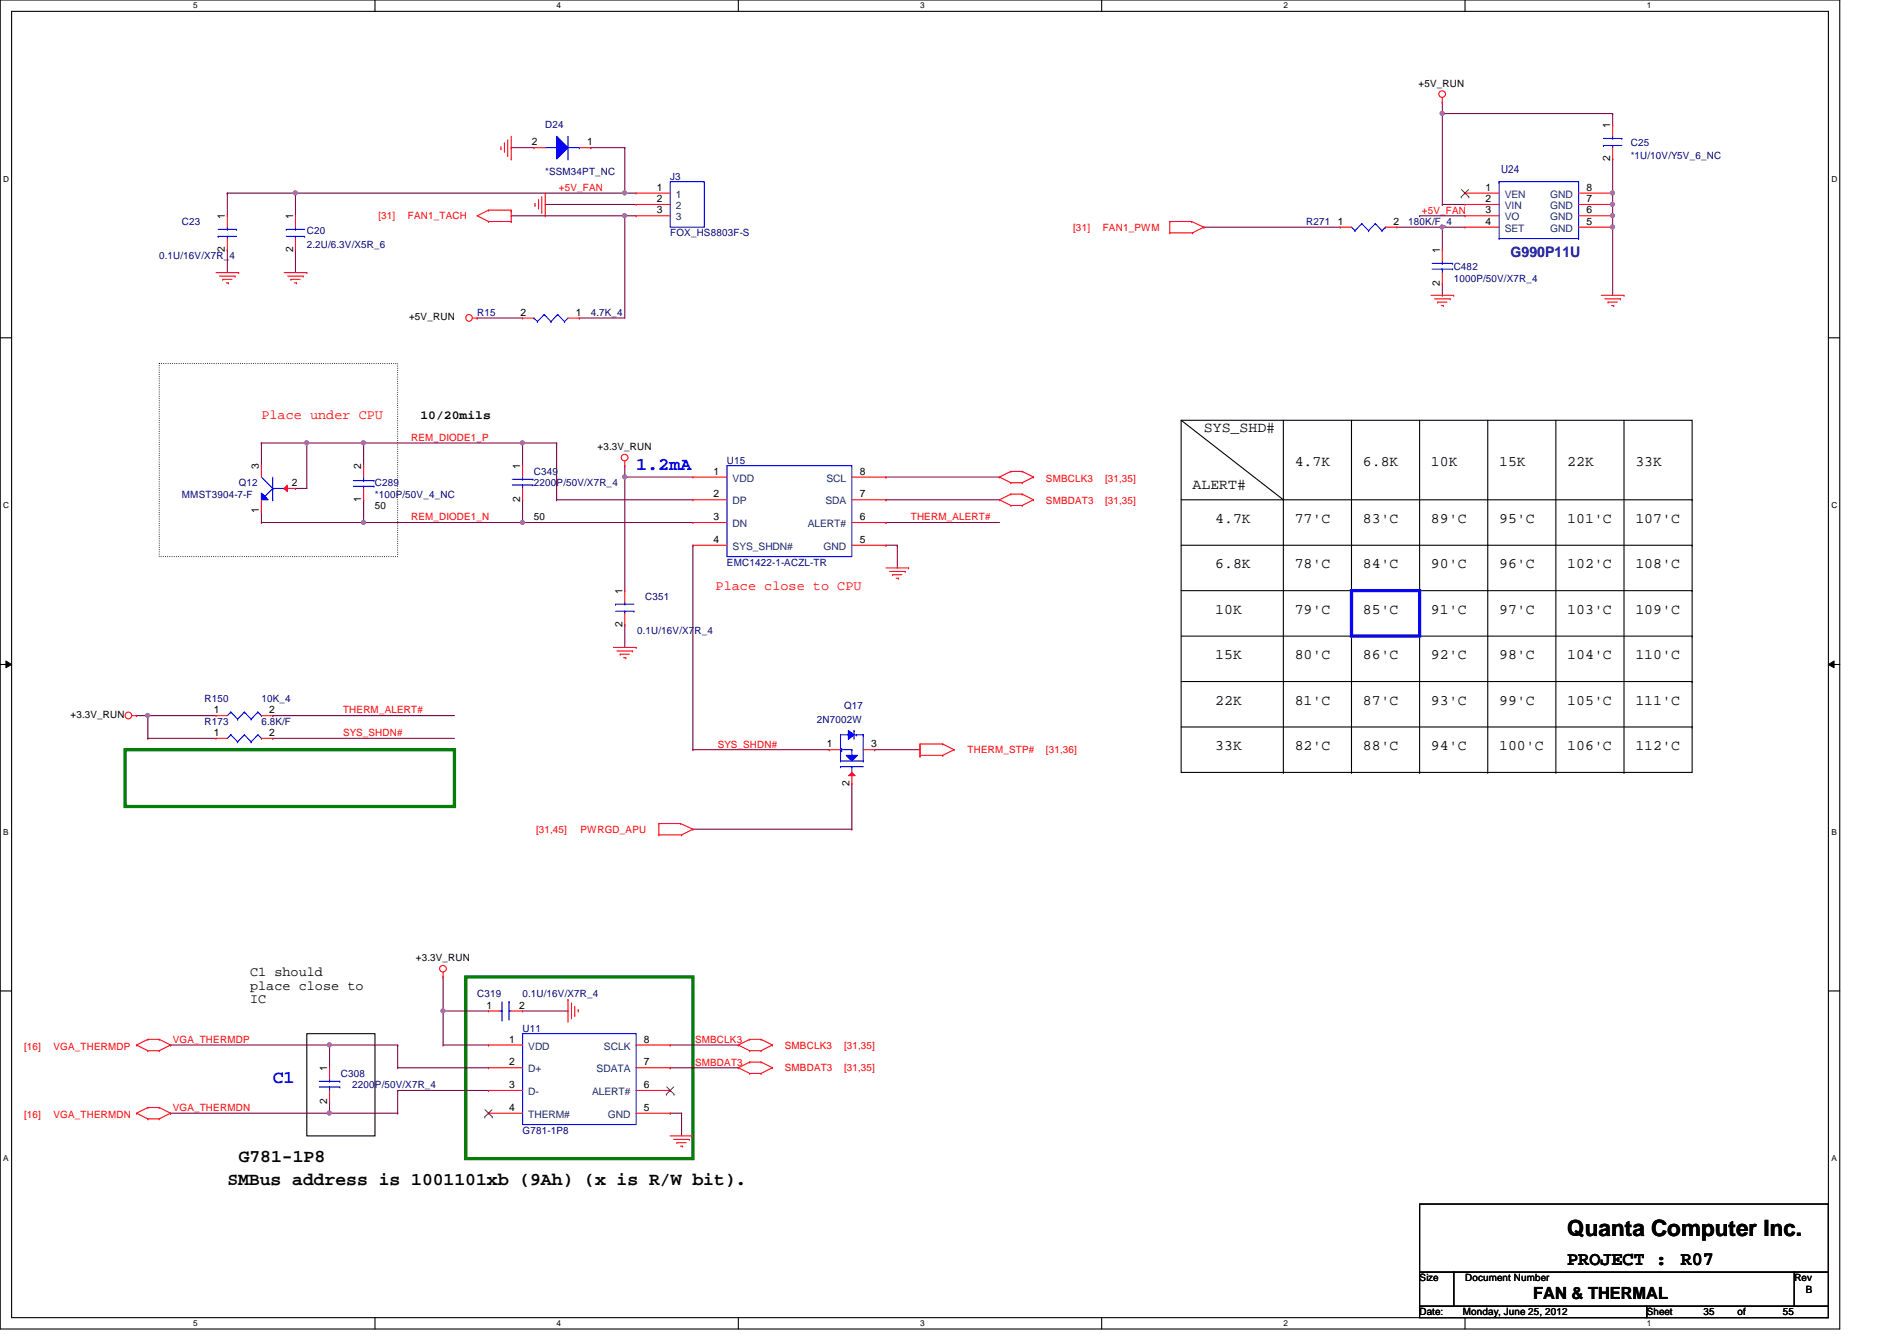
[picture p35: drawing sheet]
<svg xmlns="http://www.w3.org/2000/svg" width="297mm" height="210mm" viewBox="0 0 297 210" stroke-linecap="round" stroke-linejoin="round" font-family="sans-serif">
<defs><g id="words">
<text font-size="3.5" x="245.4" y="193.5">Quanta Computer Inc.</text>
<g font-size="3">
<text x="245.4" y="198.1">PROJECT :</text>
<text x="263.2" y="198.1">R07</text>
</g>
<g font-size="2.8" fill="#00f">
<text x="99.6" y="73.5">1.2mA</text>
<text x="42.7" y="169.5">C1</text>
</g>
<g font-size="2.8">
<text x="35.6" y="185.5">SMBus address is 1001101xb (9Ah) (x is R/W bit).</text>
<text x="37.4" y="181.9">G781-1P8</text>
</g>
<text font-size="2.6" x="240.1" y="203.3">FAN &amp; THERMAL</text>
<text font-size="2.3" fill="#000080" x="236.5" y="40.2">G990P11U</text>
<g font-size="2.3">
<text x="188.5" y="67.6">SYS_SHD#</text>
<text x="186.7" y="76.5">ALERT#</text>
<text x="202.7" y="73">4.7K</text>
<text x="213.4" y="73">6.8K</text>
<text x="224.1" y="73">10K</text>
<text x="234.7" y="73">15K</text>
<text x="245.4" y="73">22K</text>
<text x="256.1" y="73">33K</text>
<text x="190.3" y="81.9">4.7K</text>
<text x="202.7" y="81.9">77'C</text>
<text x="213.4" y="81.9">83'C</text>
<text x="224.1" y="81.9">89'C</text>
<text x="234.7" y="81.9">95'C</text>
<text x="245.4" y="81.9">101'C</text>
<text x="256.1" y="81.9">107'C</text>
<text x="190.3" y="89">6.8K</text>
<text x="202.7" y="89">78'C</text>
<text x="213.4" y="89">84'C</text>
<text x="224.1" y="89">90'C</text>
<text x="234.7" y="89">96'C</text>
<text x="245.4" y="89">102'C</text>
<text x="256.1" y="89">108'C</text>
<text x="190.3" y="96.1">10K</text>
<text x="202.7" y="96.1">79'C</text>
<text x="213.4" y="96.1">85'C</text>
<text x="224.1" y="96.1">91'C</text>
<text x="234.7" y="96.1">97'C</text>
<text x="245.4" y="96.1">103'C</text>
<text x="256.1" y="96.1">109'C</text>
<text x="190.3" y="103.2">15K</text>
<text x="202.7" y="103.2">80'C</text>
<text x="213.4" y="103.2">86'C</text>
<text x="224.1" y="103.2">92'C</text>
<text x="234.7" y="103.2">98'C</text>
<text x="245.4" y="103.2">104'C</text>
<text x="256.1" y="103.2">110'C</text>
<text x="190.3" y="110.3">22K</text>
<text x="202.7" y="110.3">81'C</text>
<text x="213.4" y="110.3">87'C</text>
<text x="224.1" y="110.3">93'C</text>
<text x="234.7" y="110.3">99'C</text>
<text x="245.4" y="110.3">105'C</text>
<text x="256.1" y="110.3">111'C</text>
<text x="190.3" y="117.4">33K</text>
<text x="202.7" y="117.4">82'C</text>
<text x="213.4" y="117.4">88'C</text>
<text x="224.1" y="117.4">94'C</text>
<text x="234.7" y="117.4">100'C</text>
<text x="245.4" y="117.4">106'C</text>
<text x="256.1" y="117.4">112'C</text>
</g>
<g font-size="2.1" fill="#f00">
<text x="40.9" y="65.7">Place under CPU</text>
<text x="112.1" y="92.3">Place close to CPU</text>
</g>
<g font-size="2.1">
<text x="39.2" y="152.8">C1 should</text>
<text x="39.2" y="154.9">place close to</text>
<text x="39.2" y="157">IC</text>
</g>
<text font-size="1.9" x="65.8" y="65.6">10/20mils</text>
<text font-size="1.7" fill="#000080" x="235.1" y="27.1">U24</text>
<g font-size="1.6">
<text x="222.1" y="13.5">+5V_RUN</text>
<text x="83.3" y="22.7">2</text>
<text x="91.9" y="22.7">1</text>
<text x="252.1" y="20.1" transform="rotate(-90 252.1 20.1)">1</text>
<text x="102.8" y="29.8">1</text>
<text x="232.6" y="29.8">1</text>
<text x="248.4" y="29.8">8</text>
<text x="252.1" y="25.2" transform="rotate(-90 252.1 25.2)">2</text>
<text x="35.2" y="34.3" transform="rotate(-90 35.2 34.3)">1</text>
<text x="45.9" y="34.3" transform="rotate(-90 45.9 34.3)">1</text>
<text x="102.8" y="31.6">2</text>
<text x="102.8" y="33.4">3</text>
<text x="209.5" y="35.2">1</text>
<text x="218.2" y="35.2">2</text>
<text x="232.6" y="31.6">2</text>
<text x="232.6" y="33.4">3</text>
<text x="232.6" y="35.2">4</text>
<text x="248.4" y="35.2">5</text>
<text x="248.4" y="33.4">6</text>
<text x="248.4" y="31.6">7</text>
<text x="35.2" y="39.5" transform="rotate(-90 35.2 39.5)">2</text>
<text x="45.9" y="39.5" transform="rotate(-90 45.9 39.5)">2</text>
<text x="225.5" y="39.7" transform="rotate(-90 225.5 39.7)">1</text>
<text x="225.5" y="44.8" transform="rotate(-90 225.5 44.8)">2</text>
<text x="64" y="50.2">+5V_RUN</text>
<text x="81.5" y="49.4">2</text>
<text x="90.2" y="49.4">1</text>
<text x="93.6" y="70.4">+3.3V_RUN</text>
<text x="40.6" y="73.4" transform="rotate(-90 40.6 73.4)">3</text>
<text x="45.7" y="76.1">2</text>
<text x="56.6" y="73.4" transform="rotate(-90 56.6 73.4)">2</text>
<text x="81.4" y="73.4" transform="rotate(-90 81.4 73.4)">1</text>
<text x="111.7" y="74.3">1</text>
<text x="111.7" y="77.9">2</text>
<text x="134.6" y="74.3">8</text>
<text x="134.6" y="77.9">7</text>
<text x="40.6" y="80.3" transform="rotate(-90 40.6 80.3)">1</text>
<text x="56.6" y="78.6" transform="rotate(-90 56.6 78.6)">1</text>
<text x="58.7" y="79.7">50</text>
<text x="81.4" y="78.6" transform="rotate(-90 81.4 78.6)">2</text>
<text x="83.6" y="81.4">50</text>
<text x="111.7" y="81.4">3</text>
<text x="134.6" y="81.4">6</text>
<text x="111.7" y="85">4</text>
<text x="134.6" y="85">5</text>
<text x="97.4" y="93" transform="rotate(-90 97.4 93)">1</text>
<text x="97.4" y="98.1" transform="rotate(-90 97.4 98.1)">2</text>
<text x="11" y="112.4">+3.3V_RUN</text>
<text x="33.5" y="111.6">1</text>
<text x="42.2" y="111.6">2</text>
<text x="33.5" y="115.2">1</text>
<text x="42.2" y="115.2">2</text>
<text x="129.5" y="117">1</text>
<text x="136.4" y="117">3</text>
<text x="133" y="123" transform="rotate(-90 133 123)">2</text>
<text x="65.1" y="150.5">+3.3V_RUN</text>
<text x="76.2" y="157.9">1</text>
<text x="81.3" y="157.9">2</text>
<text x="51.2" y="167.7" transform="rotate(-90 51.2 167.7)">1</text>
<text x="79.7" y="163.2">1</text>
<text x="79.7" y="166.8">2</text>
<text x="100.8" y="166.8">7</text>
<text x="100.8" y="163.2">8</text>
<text x="51.2" y="172.8" transform="rotate(-90 51.2 172.8)">2</text>
<text x="79.7" y="170.3">3</text>
<text x="79.7" y="173.9">4</text>
<text x="100.8" y="173.9">5</text>
<text x="100.8" y="170.3">6</text>
<text x="222.3" y="200.6">Size</text>
<text x="229.4" y="200.6">Document Number</text>
<text x="281" y="200.6">Rev</text>
<text x="282.7" y="202.4">B</text>
<text x="222.3" y="205.9">Date:</text>
<text x="229.1" y="205.9">Monday, June 25, 2012</text>
<text x="257.8" y="205.9">Sheet</text>
<text x="266.7" y="205.9">35</text>
<text x="272.1" y="205.9">of</text>
<text x="279.2" y="205.9">55</text>
</g>
<g font-size="1.6" fill="#000080">
<text x="85.4" y="20.1">D24</text>
<text x="255.4" y="22.8">C25</text>
<text x="85.4" y="27.4">*SSM34PT_NC</text>
<text x="104.9" y="28.1">J3</text>
<text x="255.4" y="24.9">*1U/10V/Y5V_6_NC</text>
<text x="28.5" y="35.2">C23</text>
<text x="204.5" y="35.2">R271</text>
<text x="220.5" y="35.2">180K/F_4</text>
<text x="24.9" y="40.6">0.1U/16V/X7R_4</text>
<text x="48" y="36.7">C20</text>
<text x="48" y="38.8">2.2U/6.3V/X5R_6</text>
<text x="104.9" y="37">FOX_HS8803F-S</text>
<text x="227.6" y="42.3">C482</text>
<text x="227.6" y="44.1">1000P/50V/X7R_4</text>
<text x="74.7" y="49.4">R15</text>
<text x="92.5" y="49.4">4.7K_4</text>
<text x="28.5" y="77.9">MMST3904-7-F</text>
<text x="37.4" y="76.1">Q12</text>
<text x="58.7" y="76.1">C289</text>
<text x="58.7" y="77.9">*100P/50V_4_NC</text>
<text x="83.6" y="74.3">C349</text>
<text x="83.6" y="76.1">2200P/50V/X7R_4</text>
<text x="113.8" y="72.6">U15</text>
<text x="113.8" y="88.6">EMC1422-1-ACZL-TR</text>
<text x="101" y="93.9">C351</text>
<text x="99.8" y="99.2">0.1U/16V/X7R_4</text>
<text x="32" y="109.9">R150</text>
<text x="32" y="113.5">R173</text>
<text x="40.9" y="109.9">10K_4</text>
<text x="40.9" y="113.5">6.8K/F</text>
<text x="127.9" y="113.1">2N7002W</text>
<text x="132.2" y="111">Q17</text>
<text x="74.7" y="156.1">C319</text>
<text x="81.8" y="156.1">0.1U/16V/X7R_4</text>
<text x="81.8" y="161.5">U11</text>
<text x="53.4" y="168.6">C308</text>
<text x="55.2" y="170.3">2200P/50V/X7R_4</text>
<text x="81.8" y="177.5">G781-1P8</text>
</g>
<g font-size="1.6" fill="#f00">
<text x="87.5" y="29.9">+5V_FAN</text>
<text x="59.3" y="34.3">[31]</text>
<text x="63.9" y="34.3">FAN1_TACH</text>
<text x="222.6" y="33.4">+5V_FAN</text>
<text x="168.1" y="36.1">[31]</text>
<text x="172.7" y="36.1">FAN1_PWM</text>
<text x="64.4" y="69">REM_DIODE1_P</text>
<text x="163.8" y="75.4">SMBCLK3</text>
<text x="173.1" y="75.4">[31,35]</text>
<text x="64.4" y="81.4">REM_DIODE1_N</text>
<text x="142.6" y="81.4">THERM_ALERT#</text>
<text x="163.8" y="79">SMBDAT3</text>
<text x="173.1" y="79">[31,35]</text>
<text x="53.7" y="111.7">THERM_ALERT#</text>
<text x="53.7" y="115.2">SYS_SHDN#</text>
<text x="112.4" y="117">SYS_SHDN#</text>
<text x="151.5" y="117.9">THERM_STP#</text>
<text x="163.8" y="117.9">[31,36]</text>
<text x="83.9" y="130.3">[31,45]</text>
<text x="90.9" y="130.3">PWRGD_APU</text>
<text x="3.8" y="164.3">[16]</text>
<text x="8.4" y="164.3">VGA_THERMDP</text>
<text x="27" y="163.2">VGA_THERMDP</text>
<text x="108.8" y="163.2">SMBCLK3</text>
<text x="108.8" y="166.8">SMBDAT3</text>
<text x="122.9" y="167.7">SMBDAT3</text>
<text x="122.9" y="164.1">SMBCLK3</text>
<text x="132.2" y="167.7">[31,35]</text>
<text x="132.2" y="164.1">[31,35]</text>
<text x="27" y="173.9">VGA_THERMDN</text>
<text x="3.8" y="175">[16]</text>
<text x="8.4" y="175">VGA_THERMDN</text>
</g>
<g font-size="1.6" fill="#004080">
<text x="105.8" y="30.9">1</text>
<text x="105.8" y="32.7">2</text>
<text x="105.8" y="34.5">3</text>
<text x="235.6" y="30.9">VEN</text>
<text x="235.6" y="32.7">VIN</text>
<text x="235.6" y="34.5">VO</text>
<text x="242.7" y="34.5">GND</text>
<text x="242.7" y="32.7">GND</text>
<text x="242.7" y="30.9">GND</text>
<text x="235.6" y="36.3">SET</text>
<text x="242.7" y="36.3">GND</text>
<text x="114.7" y="75.4">VDD</text>
<text x="129.4" y="75.4">SCL</text>
<text x="114.7" y="79">DP</text>
<text x="114.7" y="82.5">DN</text>
<text x="126.5" y="82.5">ALERT#</text>
<text x="129.2" y="79">SDA</text>
<text x="114.7" y="86.1">SYS_SHDN#</text>
<text x="128.9" y="86.1">GND</text>
<text x="82.7" y="164.3">VDD</text>
<text x="82.7" y="167.9">D+</text>
<text x="93.4" y="167.9">SDATA</text>
<text x="94.6" y="164.3">SCLK</text>
<text x="82.7" y="171.4">D-</text>
<text x="92.7" y="171.4">ALERT#</text>
<text x="82.7" y="175">THERM#</text>
<text x="95.2" y="175">GND</text>
</g>
<g font-size="1.3">
<text x="30.3" y="1.3">5</text>
<text x="87.2" y="1.3">4</text>
<text x="144.1" y="1.3">3</text>
<text x="201" y="1.3">2</text>
<text x="257.8" y="1.3">1</text>
<text x=".5" y="28.4">D</text>
<text x="286.8" y="28.4">D</text>
<text x=".5" y="79.5">C</text>
<text x="286.8" y="79.5">C</text>
<text x=".5" y="130.7">B</text>
<text x="286.8" y="130.7">B</text>
<text x=".5" y="181.8">A</text>
<text x="286.8" y="181.8">A</text>
<text x="30.3" y="207.6">5</text>
<text x="87.2" y="207.6">4</text>
<text x="144.1" y="207.6">3</text>
<text x="201" y="207.6">2</text>
<text x="257.8" y="207.6">1</text>
</g>
</g></defs>
<path d="M0 0h288.1v208h-288.1zM1.8 1.8h284.5v204.4h-284.5z" fill="none" stroke="#000" stroke-width=".17"/>
<g fill="#fff">
<path d="M30.3 .2h.6v1.4h-.6z"/>
<path d="M30.3 206.4h.6v1.4h-.6z"/>
</g>
<path d="M58.7 0v1.8M58.7 206.2v1.8" fill="none" stroke="#000" stroke-width=".17"/>
<g fill="#fff">
<path d="M87.2 .2h.6v1.4h-.6z"/>
<path d="M87.2 206.4h.6v1.4h-.6z"/>
</g>
<path d="M115.6 0v1.8M115.6 206.2v1.8" fill="none" stroke="#000" stroke-width=".17"/>
<g fill="#fff">
<path d="M144.1 .2h.6v1.4h-.6z"/>
<path d="M144.1 206.4h.6v1.4h-.6z"/>
</g>
<path d="M172.5 0v1.8M172.5 206.2v1.8" fill="none" stroke="#000" stroke-width=".17"/>
<g fill="#fff">
<path d="M201 .2h.6v1.4h-.6z"/>
<path d="M201 206.4h.6v1.4h-.6z"/>
</g>
<path d="M229.4 0v1.8M229.4 206.2v1.8" fill="none" stroke="#000" stroke-width=".17"/>
<g fill="#fff">
<path d="M257.8 .2h.7v1.4h-.7z"/>
<path d="M257.8 206.4h.7v1.4h-.7z"/>
<path d="M.5 27.3h.9v1.4h-.9z"/>
<path d="M286.8 27.3h.9v1.4h-.9z"/>
<path d="M.5 78.4h.9v1.4h-.9z"/>
<path d="M286.8 78.4h.9v1.4h-.9z"/>
</g>
<path d="M0 52.9h1.8M286.3 52.9h1.8" fill="none" stroke="#000" stroke-width=".17"/>
<g fill="#fff">
<path d="M.5 129.5h.8v1.4h-.8z"/>
<path d="M286.8 129.5h.8v1.4h-.8z"/>
</g>
<path d="M0 104h1.8M286.3 104h1.8" fill="none" stroke="#000" stroke-width=".17"/>
<path d="M.9 103.5l.9 .5-.9 .5zM286.3 104l.9-.5v1z" fill="#000"/>
<path d="M.9 103.5l.9 .5-.9 .5zM286.3 104l.9-.5v1z" fill="none" stroke="#000" stroke-width=".16"/>
<g fill="#fff">
<path d="M.5 180.6h.8v1.4h-.8z"/>
<path d="M286.8 180.6h.8v1.4h-.8z"/>
</g>
<g fill="none" stroke="#000" stroke-width=".17">
<path d="M185 65.8h80v55.1h-80zM185 78.2h80M185 65.8l16 12.4M201 78.2h.1M201 65.8v55.1M211.6 65.8v55.1M222.3 65.8v55.1M233 65.8v55.1M243.6 65.8v55.1M254.3 65.8v55.1M265 78.2h.1M185 99.6h80"/>
<path d="M185 92.5h80M185 85.3h80M265 99.6h.1M265 92.5h.1M265 85.3h.1M185 113.8h80M185 106.7h80M265 113.8h.1M265 106.7h.1M201 120.9h.1M211.6 120.9h.1M222.3 120.9h.1"/>
<path d="M233 120.9h.1M243.6 120.9h.1M254.3 120.9h.1M0 155.1h1.8M286.3 155.1h1.8M48 161.8h10.7v16h-10.7z"/>
</g>
<path d="M211.6 92.5h10.7v7.1h-10.7z" fill="none" stroke="#00f" stroke-width=".51"/>
<path d="M24.9 56.9h37.4v30.2h-37.4z" fill="none" stroke="#000" stroke-width=".17" stroke-dasharray="0 .3"/>
<path d="M19.6 117.3h51.6v8.9h-51.6zM72.9 152.9h35.6v28.5h-35.6z" fill="none" stroke="#008000" stroke-width=".51"/>
<g fill="none" stroke="#800040" stroke-width=".17">
<path d="M225.8 16h.1M225.8 17.8h.1M225.8 16v16M218.7 35.6h7.1M222.3 33.8h.1M222.3 33.8h7.1M225.8 35.6h.1M225.8 32h.1M225.8 35.6v3.5M225.8 32h3.6M252.5 33.8h.1M252.5 33.8v1.8"/>
<path d="M225.8 46.2h.1M225.8 44.4v1.8"/>
</g>
<circle cx="225.8" cy="17.8" r=".32" fill="#f0f"/>
<circle cx="225.8" cy="17.8" r=".32" fill="none" stroke="#f0f" stroke-width=".17"/>
<path d="M225.8 35.6h.1M225.8 35.6h3.6" fill="none" stroke="#800040" stroke-width=".17"/>
<circle cx="225.8" cy="35.5" r=".32" fill="#f0f"/>
<circle cx="225.8" cy="35.5" r=".32" fill="none" stroke="#f0f" stroke-width=".17"/>
<path d="M225.8 17.8h.1M225.8 17.8h26.7M252.5 17.8h.1M252.5 17.8v1.8M252.5 30.2h.1M252.5 24.9h.1M252.5 24.9v7.1" fill="none" stroke="#800040" stroke-width=".17"/>
<circle cx="252.5" cy="30.2" r=".32" fill="#f0f"/>
<circle cx="252.5" cy="30.2" r=".32" fill="none" stroke="#f0f" stroke-width=".17"/>
<path d="M252.5 32h.1M252.5 32v1.8" fill="none" stroke="#800040" stroke-width=".17"/>
<circle cx="252.5" cy="33.8" r=".32" fill="#f0f"/>
<circle cx="252.5" cy="33.8" r=".32" fill="none" stroke="#f0f" stroke-width=".17"/>
<circle cx="252.5" cy="32" r=".32" fill="#f0f"/>
<circle cx="252.5" cy="32" r=".32" fill="none" stroke="#f0f" stroke-width=".17"/>
<path d="M252.5 35.6h.1M252.5 35.6v10.6" fill="none" stroke="#800040" stroke-width=".17"/>
<circle cx="252.5" cy="35.5" r=".32" fill="#f0f"/>
<circle cx="252.5" cy="35.5" r=".32" fill="none" stroke="#f0f" stroke-width=".17"/>
<g fill="none" stroke="#800040" stroke-width=".17">
<path d="M69.4 152.9h.1M69.4 152.9v5.3M81.8 158.2h7.1M88.9 158.2h.1M26.7 163.6h.1M26.7 163.6h35.6M51.6 163.6h.1M51.6 174.2h.1M51.6 174.2h10.7M51.6 163.6v3.5M62.3 163.6h.1M62.3 167.1h.1"/>
<path d="M62.3 167.1h14.2M62.3 163.6v3.5M69.4 163.6h7.1M76.5 163.6h.1M104.9 163.6h.1M104.9 167.1h.1M104.9 163.6h10.7M104.9 167.1h10.7"/>
</g>
<circle cx="51.6" cy="163.5" r=".32" fill="#f0f"/>
<circle cx="51.6" cy="163.5" r=".32" fill="none" stroke="#f0f" stroke-width=".17"/>
<path d="M26.7 174.2h.1M26.7 174.2h24.9M51.6 174.2h.1M51.6 172.5v1.7M62.3 174.2h.1M62.3 170.7h.1M62.3 170.7v3.5M62.3 170.7h14.2M104.9 174.2h.1M104.9 174.2h1.8M106.7 174.2h.1M106.7 174.2v3.6" fill="none" stroke="#800040" stroke-width=".17"/>
<circle cx="51.6" cy="174.2" r=".32" fill="#f0f"/>
<circle cx="51.6" cy="174.2" r=".32" fill="none" stroke="#f0f" stroke-width=".17"/>
<path d="M69.4 158.2h.1M69.4 158.2h7.1" fill="none" stroke="#800040" stroke-width=".17"/>
<circle cx="69.4" cy="158.2" r=".32" fill="#f0f"/>
<circle cx="69.4" cy="158.2" r=".32" fill="none" stroke="#f0f" stroke-width=".17"/>
<g fill="none" stroke="#800040" stroke-width=".17">
<path d="M35.6 30.2h.1M35.6 39.1h.1M35.6 30.2v3.6M35.6 39.1v3.6M35.6 30.2h10.7M46.3 39.1h.1M46.3 30.2h.1M46.3 30.2v3.6M46.3 39.1v3.6M85.4 32h.1M85.4 32h14.2M97.8 30.2h.1"/>
<path d="M97.8 33.8h.1M97.8 30.2h1.8M97.8 33.8h1.8M97.8 33.8v16M188.5 35.6h.1M188.5 35.6h21.3M69.4 158.2v5.4M69.4 163.6h.1"/>
</g>
<circle cx="97.8" cy="33.8" r=".32" fill="#f0f"/>
<circle cx="97.8" cy="33.8" r=".32" fill="none" stroke="#f0f" stroke-width=".17"/>
<g fill="none" stroke="#800040" stroke-width=".17">
<path d="M46.3 30.2h.1M80 23.1h.1M80 33.8h.1M80 23.1h3.6M80 33.8h17.8M92.5 23.1h.1M92.5 23.1h5.3M97.8 23.1h.1M97.8 23.1v7.1h-51.5M74.7 49.8h.1M74.7 49.8h7.1M90.7 49.8h.1"/>
<path d="M90.7 49.8h7.1"/>
</g>
<circle cx="97.8" cy="30.2" r=".32" fill="#f0f"/>
<circle cx="97.8" cy="30.2" r=".32" fill="none" stroke="#f0f" stroke-width=".17"/>
<circle cx="46.2" cy="30.2" r=".32" fill="#f0f"/>
<circle cx="46.2" cy="30.2" r=".32" fill="none" stroke="#f0f" stroke-width=".17"/>
<path d="M23.2 112h.1M23.2 115.6h.1M23.2 112h10.6M23.2 115.6h10.6M23.2 112v3.6M42.7 112h.1M42.7 112h28.5" fill="none" stroke="#800040" stroke-width=".17"/>
<circle cx="23.1" cy="112" r=".32" fill="#f0f"/>
<circle cx="23.1" cy="112" r=".32" fill="none" stroke="#f0f" stroke-width=".17"/>
<g fill="none" stroke="#800040" stroke-width=".17">
<path d="M48 69.3h.1M48 69.3v7.2M56.9 78.2h.1M56.9 78.2v3.6h-16M97.8 74.7h.1M97.8 74.7v17.8M40.9 80h.1M40.9 81.8h.1M40.9 80v1.8M97.8 97.8h.1M97.8 97.8v3.5M21.4 112h.1"/>
<path d="M21.4 112h1.8M42.7 115.6h.1M42.7 115.6h28.5"/>
</g>
<circle cx="97.8" cy="74.6" r=".32" fill="#f0f"/>
<circle cx="97.8" cy="74.6" r=".32" fill="none" stroke="#f0f" stroke-width=".17"/>
<g fill="none" stroke="#800040" stroke-width=".17">
<path d="M40.9 69.3h.1M40.9 69.3h16M48 69.3h.1M81.8 69.3h.1M81.8 69.3h5.4M87.2 69.3h.1M87.2 69.3v8.9M97.8 74.7h.1M97.8 72.9h.1M97.8 74.7h10.7M97.8 72.9v1.8M81.8 81.8h.1"/>
<path d="M81.8 81.8h26.7"/>
</g>
<circle cx="48" cy="69.3" r=".32" fill="#f0f"/>
<circle cx="48" cy="69.3" r=".32" fill="none" stroke="#f0f" stroke-width=".17"/>
<g fill="none" stroke="#800040" stroke-width=".17">
<path d="M40.9 69.3h.1M40.9 69.3v3.6M46.3 76.5h.1M46.3 76.5h1.7M56.9 69.3h.1M56.9 69.3v3.6M81.8 78.2h.1M81.8 69.3h.1M81.8 69.3v3.6M81.8 78.2v3.6h-24.9M87.2 78.2h.1M87.2 78.2h21.3"/>
<path d="M138.7 78.2h.1M138.7 74.7h.1M138.7 78.2h17.8M138.7 74.7h17.8M56.9 81.8h.1M138.7 85.3h.1M138.7 81.8h.1M138.7 85.3h1.8M138.7 81.8h17.8M140.5 85.3h.1M140.5 85.3v3.6M108.5 117.3h.1"/>
<path d="M108.5 117.3h21.3M136.9 117.3h.1M136.9 117.3h7.2"/>
</g>
<circle cx="81.8" cy="81.8" r=".32" fill="#f0f"/>
<circle cx="81.8" cy="81.8" r=".32" fill="none" stroke="#f0f" stroke-width=".17"/>
<circle cx="56.9" cy="81.8" r=".32" fill="#f0f"/>
<circle cx="56.9" cy="81.8" r=".32" fill="none" stroke="#f0f" stroke-width=".17"/>
<path d="M56.9 69.3h.1M56.9 69.3h24.9" fill="none" stroke="#800040" stroke-width=".17"/>
<circle cx="81.8" cy="69.3" r=".32" fill="#f0f"/>
<circle cx="81.8" cy="69.3" r=".32" fill="none" stroke="#f0f" stroke-width=".17"/>
<circle cx="56.9" cy="69.3" r=".32" fill="#f0f"/>
<circle cx="56.9" cy="69.3" r=".32" fill="none" stroke="#f0f" stroke-width=".17"/>
<path d="M108.5 85.3h.1M108.5 85.3v32M108.5 129.8h24.9M133.4 122.7h.1M133.4 129.8h.1M133.4 122.7v7.1" fill="none" stroke="#800040" stroke-width=".17"/>
<g fill="none" stroke="#f00" stroke-width=".17">
<path d="M225.8 16h.1M225.8 15.3v.7M46.3 33.8h.1M46.3 39.1h.1M46.3 33.8v1.8M46.3 37.3v1.8M76.5 32.9h.1M76.5 34.7h.1M76.5 34.7h3.5M76.5 32.9l-1.8 .9 1.8 .9M76.5 32.9h3.5M78.4 23.3h.1"/>
<path d="M78.4 22.9v.4M79 22.4h.1M79 22.4v1.4M79.5 24.3h.1M79.5 21.9v2.4M80 24.9h.1M80 32.9h.1M80 34.7h.1M80 33.1h.1M80 21.3v3.6M80 32.9v1.8M83.8 32.2h.1"/>
<path d="M83.8 31.8v.4M84.3 31.3h.1M84.3 31.3v1.4M84.8 33.2h.1M84.8 30.8v2.4M85.4 33.8h.1M85.4 30.2v3.6M183.2 34.7h.1M183.2 36.4h.1M183.2 34.7h3.4M183.2 36.4h3.5M183.2 34.7v1.7"/>
<path d="M186.6 34.7h.1M186.6 34.7l1.9 .9M186.7 36.4h.1M188.5 35.6h.1M188.5 35.6l-1.8 .8M225.8 39.1h.1M225.8 39.1v1.8M33.8 42.7h3.6M34.4 43.2h2.4M34.9 43.7h.1M34.9 43.7h1.4M35.4 44.3h.4"/>
<path d="M35.8 44.3h.1M36.8 43.2h.1M37.4 42.7h.1M44.5 42.7h3.5M45 43.2h2.5M45.5 43.7h.1M45.5 43.7h1.5M46.1 44.3h.3M46.4 44.3h.1M47.5 43.2h.1M48 42.7h.1M74 49.8h.7"/>
<path d="M74.7 49.8h.1M224.1 46.2h3.5M224.6 46.8h2.5M225.1 47.3h.1M225.1 47.3h1.5M225.7 47.8h.3M225.8 44.4h.1M225.8 42.7v1.7M226 47.8h.1M227.1 46.8h.1M227.6 46.2h.1M250.7 46.2h3.6"/>
<path d="M251.3 46.8h2.4M251.8 47.3h.1M251.8 47.3h1.4M252.3 47.8h.4M252.7 47.8h.1M253.7 46.8h.1M254.3 46.2h.1M97.8 72.9h.1M97.8 72.2v.7M156.5 74.7h.1M156.5 78.2h.1M156.5 74.7l1.8 .9"/>
<path d="M156.5 78.2l1.8 .9M158.3 75.6h.1M158.3 73.8h.1M158.3 79.1h.1M158.3 77.3h.1M158.3 75.6h1.8M158.3 73.8l-1.8 .9M158.3 73.8h1.8M158.3 79.1h1.8M158.3 77.3l-1.8 .9M158.3 77.3h1.8M160.1 73.8h.1"/>
<path d="M160.1 75.6h.1M160.1 77.3h.1M160.1 79.1h.1M160.1 73.8l1.7 .9M160.1 77.3l1.7 .9M161.8 74.7h.1M161.8 78.2h.1M161.8 74.7l-1.7 .9M161.8 78.2l-1.7 .9M97.8 92.5h.1M97.8 97.8h.1M97.8 92.5v1.7"/>
<path d="M97.8 96v1.8M138.7 88.9h3.6M139.3 89.5h2.4M139.8 90h.1M139.8 90h1.4M140.3 90.5h.4M140.7 90.5h.1M141.7 89.5h.1M142.3 88.9h.1M20.7 112h.7M21.4 112h.1M96.1 101.3h3.5"/>
<path d="M96.6 101.9h2.5M97.1 102.4h.1M97.1 102.4h1.4M97.7 103h.3M98 103h.1M99.1 101.9h.1M99.6 101.3h.1M144.1 118.4h.1M144.1 118.2h.1M144.1 116.5h.1M144.1 116.5v1.9M144.1 116.5h3.5"/>
<path d="M144.1 118.2h3.5M147.6 116.5h.1M147.6 118.2h.1M147.6 116.5l1.8 .8M149.4 117.3h.1M149.4 117.3l-1.8 .9M103.2 128.9h.1M103.2 130.7h.1M103.2 128.9h3.3M103.2 130.7h3.5M103.2 128.9v1.8M106.5 128.9h.1"/>
<path d="M106.5 128.9l2 .9M106.7 130.7h.1M108.5 129.8h.1M108.5 129.8l-1.8 .9M69.4 152.9h.1M69.4 152.2v.7M88.9 156.5h.1M88.9 156.5v3.5M89.5 157h.1M89.5 157v2.5M90 159h.1M90 157.5v1.5"/>
<path d="M90.5 158.1h.1M90.5 158.1v.3M21.4 163.6h.1M21.4 174.2h.1M21.4 163.6l1.8 .9M21.4 174.2l1.8 .9M23.2 162.7h.1M23.2 164.5h.1M23.2 173.4h.1M23.2 175.1h.1M23.2 162.7h1.7M23.2 164.5h1.7"/>
<path d="M23.2 162.7l-1.8 .9M23.2 175.1h1.7M23.2 173.4h1.7M23.2 173.4l-1.8 .8M24.9 164.5h.1M24.9 162.7h.1M24.9 175.1h.1M24.9 173.4h.1M24.9 162.7l1.8 .9M24.9 173.4l1.8 .8M26.7 163.6h.1M26.7 174.2h.1"/>
<path d="M26.7 163.6l-1.8 .9M26.7 174.2l-1.8 .9M51.6 167.1h.1M51.6 172.5h.1M51.6 167.1v1.8M51.6 170.7v1.8M104.9 177.8h3.6M105.5 178.4h2.4M106 178.9h.1M106 178.9h1.4M106.5 179.4h.4M106.9 179.4h.1"/>
<path d="M107.9 178.4h.1M108.5 177.8h.1M115.6 167.1h.1M115.6 163.6h.1M115.6 167.1l1.8 .9M115.6 163.6l1.8 .9M117.4 166.2h.1M117.4 168h.1M117.4 162.7h.1M117.4 164.5h.1M117.4 166.2h1.8M117.4 166.2l-1.8 .9"/>
<path d="M117.4 168h1.8M117.4 162.7h1.8M117.4 162.7l-1.8 .9M117.4 164.5h1.8M119.2 166.2h.1M119.2 168h.1M119.2 162.7h.1M119.2 164.5h.1M119.2 166.2l1.7 .9M119.2 162.7l1.7 .9M120.9 167.1h.1M120.9 163.6h.1"/>
<path d="M120.9 167.1l-1.7 .9M120.9 163.6l-1.7 .9"/>
<circle cx="225.8" cy="14.7" r=".52"/>
<circle cx="73.4" cy="49.8" r=".52"/>
<circle cx="97.8" cy="71.6" r=".52"/>
<circle cx="20.1" cy="112" r=".52"/>
<circle cx="69.4" cy="151.6" r=".52"/>
</g>
<path d="M222.3 188.5h64v10.6h-64zM222.3 199.1h5.3v5.4h-5.3zM227.6 199.1h53.4v5.4h-53.4zM281 199.1h5.3v5.4h-5.3zM222.3 204.5h35.5v1.7h-35.5zM257.8 204.5h28.5v1.7h-28.5z" fill="none" stroke="#000" stroke-width=".17"/>
<g fill="none" stroke="#00f" stroke-width=".17">
<path d="M44.8 35.9h.1M44.8 37h2.9M44.8 35.9h2.9M46.3 35.9h.1M46.3 37h.1M46.3 35.6v.3M46.3 37v.3M47.7 37h.1M224.2 42.1h3.3M224.2 41.2h3.3M225.8 41.2h.1M225.8 42.1h.1"/>
<path d="M225.8 40.9v.3M225.8 42.1v.6M227.5 42.1h.1M227.5 41.2h.1M96.4 94.6h.1M96.4 95.7h2.9M96.4 94.6h2.9M97.8 94.6h.1M97.8 95.7h.1M97.8 94.2v.4M97.8 95.7v.3M99.3 95.7h.1"/>
<path d="M50 170.1h3.2M50 169.2h3.2M51.6 169.2h.1M51.6 170.1h.1M51.6 168.9v.3M51.6 170.1v.6M53.2 170.1h.1M53.2 169.2h.1"/>
</g>
<path d="M132.5 118.2h1.8l-.9 .9z" fill="#00f"/>
<path d="M132.5 118.2h1.8l-.9 .9z" fill="none" stroke="#00f" stroke-width=".17"/>
<path d="M132.8 114.3l.9 .7-.9 .7z" fill="#00f"/>
<g fill="none" stroke="#00f" stroke-width=".17">
<path d="M131.6 119.1h.1M131.6 117.3h.1M131.6 115h.1M131.6 117.2h.1M131.6 119.1h3.6M131.6 115v4.1M131.6 117.3h1.8M131.6 115h1.2M131.6 117.5h.2M131.6 117.2h.2M131.8 117.5h.1M131.8 117.2h.1"/>
<path d="M131.8 117.2v.3M132.8 114.3l.9 .7-.9 .7zM132.8 115h.1M133.4 117.3h.1M133.4 118.2h.1M133.4 117.3v.9M133.7 114.3h.1M133.7 115h1.5M133.7 114.3v1.4M134.1 115h.1M135.2 119.1h.1M135.2 115h.1"/>
<path d="M135.2 115v4.1M131.6 120h.1M131.6 120h3.6M133.4 120h.1M133.4 120v.9"/>
</g>
<path d="M132.9 121.4l.5-.5 .5 .5z" fill="#f00"/>
<path d="M129.8 117.3h.1M129.8 117.3h1.8M135.2 117.3h1.7M136.9 117.3h.1M132.9 121.4l.5-.5 .5 .5zM133.4 122.7h.1M133.4 120.9v1.8" fill="none" stroke="#f00" stroke-width=".17"/>
<path d="M40.9 77.2l1.1 1h-1.1z" fill-rule="evenodd" fill="#00f"/>
<path d="M40.9 77.2l1.1 1h-1.1zM40.9 74.7l1.8 1.8M41.5 77.7h.1M42.7 76.5h.1M42.7 78.2h.1M42.7 76.5l-1.2 1.2M42.7 74.7v3.5M42.7 76.5h1.8M44.5 76.5h.1" fill="none" stroke="#00f" stroke-width=".17"/>
<path d="M44.5 76.5l.5-.6v1.1z" fill="#f00"/>
<g fill="none" stroke="#f00" stroke-width=".17">
<path d="M229.4 30.2h.1M229.4 32h.1M229.4 33.8h.1M229.4 35.6h.1M229.4 30.2h5.3M229.4 32h5.3M229.4 33.8h5.3M229.4 35.6h5.3M247.2 30.2h5.3M247.2 32h5.3M247.2 33.8h5.3M247.2 35.6h5.3"/>
<path d="M252.5 35.6h.1M252.5 33.8h.1M252.5 32h.1M252.5 30.2h.1M81.8 49.8h.1M81.8 49.8h1.8M88.9 49.8h1.8M90.7 49.8h.1M40.9 72.9h.1M40.9 72.9v1.8M40.9 78.2v1.8M44.5 76.5l.5-.6v1.1z"/>
<path d="M44.5 76.5h1.8M46.3 76.5h.1M56.9 78.2h.1M56.9 72.9h.1M56.9 72.9v1.8M56.9 76.5v1.7M108.5 74.7h.1M108.5 78.2h.1M108.5 74.7h5.3M108.5 78.2h5.3M133.4 74.7h5.3M133.4 78.2h5.3"/>
<path d="M138.7 74.7h.1M138.7 78.2h.1M40.9 80h.1M108.5 81.8h.1M108.5 85.3h.1M108.5 81.8h5.3M108.5 85.3h5.3M133.4 81.8h5.3M133.4 85.3h5.3M138.7 81.8h.1M138.7 85.3h.1M76.5 163.6h.1"/>
<path d="M76.5 167.1h.1M76.5 170.7h.1M76.5 174.2h.1M76.5 163.6h5.3M76.5 174.2h5.3M76.5 167.1h5.3M76.5 170.7h5.3M99.6 163.6h5.3M99.6 174.2h5.3M99.6 167.1h5.3M99.6 170.7h5.3M104.9 174.2h.1"/>
<path d="M104.9 170.7h.1M104.9 167.1h.1M104.9 163.6h.1"/>
</g>
<g fill="none" stroke="#00f" stroke-width=".17">
<path d="M234.7 37.3h.1M234.7 28.4h.1M234.7 28.4h12.5M234.7 37.3h12.5M234.7 28.4v8.9M247.2 28.4h.1M247.2 37.3h.1M247.2 28.4v8.9M83.6 49.8h.1M83.6 49.8l.6 .5M84.2 50.3h.1M85.2 49.2h.1"/>
<path d="M85.2 49.2l1.1 1.1M85.2 49.2l-1 1.1M86.3 50.3h.1M87.3 49.2h.1M87.3 49.2l1.1 1.1M87.3 49.2l-1 1.1M88.4 50.3h.1M88.9 49.8l-.5 .5M55.3 75.2h3.2M55.3 76.1h3.2M56.9 76.1h.1M56.9 75.2h.1"/>
<path d="M56.9 74.7v.5M56.9 76.1v.4M58.5 75.2h.1M58.5 76.1h.1M113.8 72.9h19.6v14.2h-19.6zM81.8 161.8h17.8v14.2h-17.8z"/>
</g>
<path d="M228.8 30.8h.1M228.9 29.7l1.1 1.1M230 29.7l-1.2 1.1M230 30.8h.1M75.9 174.8h.1M75.9 173.7l1.2 1.1M77 173.7l-1.1 1.1M77.1 174.8h.1M104.3 171.3h.1M104.4 170.1l1.1 1.2M105.5 170.1l-1.2 1.2M105.5 171.3h.1" fill="none" stroke="#804000" stroke-width=".16"/>
<path d="M87.2 21.3l1.7 1.8-1.7 1.8z" fill="#00f"/>
<g fill="none" stroke="#00f" stroke-width=".17">
<path d="M34.2 37h.1M34.2 37h2.8M34.2 35.9h2.8M35.6 35.9h.1M35.6 37h.1M35.6 35.6v.3M35.6 37v.3M37 35.9h.1M85.4 23.1h1.8M87.2 21.3l1.7 1.8-1.7 1.8zM87.2 23.1h.1M88.9 24.9h.1"/>
<path d="M88.9 21.3v3.6M88.9 23.1h1.8M90.7 23.1h.1M104.9 28.4h5.4v7.2h-5.4zM211.6 35.6l.6 .5M212.2 36.1h.1M213.2 35h.1M213.2 35l-1 1.1M213.2 35l1.1 1.1M214.3 36.1h.1M215.3 35h.1M215.3 35l-1 1.1"/>
<path d="M215.3 35l1.1 1.1M216.4 36.1h.1M217 35.6h.1M217 35.6l-.6 .5M251.1 22.8h.1M251.1 22.8h2.9M251.1 21.7h2.9M252.5 21.7h.1M252.5 22.8h.1M252.5 21.3v.4M252.5 22.8v.3M254 21.7h.1"/>
<path d="M80.2 75.9h3.2M80.2 75h3.2M81.8 75h.1M81.8 75.9h.1M81.8 74.7v.3M81.8 75.9v.6M83.4 75.9h.1M83.4 75h.1M36.1 111.5h.1M36.1 115h.1M36.1 111.5l-.5 .5M36.1 111.5l1.1 1.1"/>
<path d="M36.1 115l-.5 .6M36.1 115l1.1 1.1M37.2 112.6h.1M37.2 116.1h.1M38.3 111.5h.1M38.3 115h.1M38.3 111.5l-1.1 1.1M38.3 111.5l1 1.1M38.3 115l-1.1 1.1M38.3 115l1 1.1M39.3 112.6h.1M39.3 116.1h.1"/>
<path d="M40.4 111.5h.1M40.4 115h.1M40.4 111.5l-1.1 1.1M40.4 111.5l.5 .5M40.4 115l-1.1 1.1M40.4 115l.5 .6M40.9 112h.1M40.9 115.6h.1M78.3 158.2h.3M78.6 158.2h.1M78.6 159.7h.1M78.6 156.8v2.9"/>
<path d="M79.7 156.8h.1M79.7 158.2h.1M79.7 158.2h.3M79.7 156.8v2.9"/>
</g>
<g fill="none" stroke="#f00" stroke-width=".17">
<path d="M252.5 19.6h.1M252.5 19.6v1.7M35.6 33.8h.1M35.6 39.1h.1M35.6 33.8v1.8M35.6 37.3v1.8M83.6 23.1h.1M83.6 23.1h1.8M90.7 23.1h1.8M92.5 23.1h.1M99.6 30.2h.1M99.6 32h.1"/>
<path d="M99.6 33.8h.1M99.6 30.2h5.3M99.6 32h5.3M99.6 33.8h5.3M209.8 35.6h.1M209.8 35.6h1.8M217 35.6h1.7M218.7 35.6h.1M252.5 24.9h.1M252.5 23.1v1.8M81.8 72.9h.1M81.8 78.2h.1"/>
<path d="M81.8 72.9v1.8M81.8 76.5v1.7M33.8 112h.1M33.8 115.6h.1M33.8 112h1.8M33.8 115.6h1.8M40.9 112h1.8M40.9 115.6h1.8M42.7 112h.1M42.7 115.6h.1M76.5 158.2h.1M76.5 158.2h1.8"/>
<path d="M80 158.2h1.8M81.8 158.2h.1"/>
</g>
<circle cx="225.8" cy="17.8" r=".32" fill="#f0f"/>
<circle cx="225.8" cy="17.8" r=".32" fill="none" stroke="#f0f" stroke-width=".17"/>
<circle cx="225.8" cy="35.5" r=".32" fill="#f0f"/>
<circle cx="225.8" cy="35.5" r=".32" fill="none" stroke="#f0f" stroke-width=".17"/>
<circle cx="252.5" cy="30.2" r=".32" fill="#f0f"/>
<circle cx="252.5" cy="30.2" r=".32" fill="none" stroke="#f0f" stroke-width=".17"/>
<circle cx="252.5" cy="33.8" r=".32" fill="#f0f"/>
<circle cx="252.5" cy="33.8" r=".32" fill="none" stroke="#f0f" stroke-width=".17"/>
<circle cx="252.5" cy="32" r=".32" fill="#f0f"/>
<circle cx="252.5" cy="32" r=".32" fill="none" stroke="#f0f" stroke-width=".17"/>
<circle cx="252.5" cy="35.5" r=".32" fill="#f0f"/>
<circle cx="252.5" cy="35.5" r=".32" fill="none" stroke="#f0f" stroke-width=".17"/>
<circle cx="51.6" cy="163.5" r=".32" fill="#f0f"/>
<circle cx="51.6" cy="163.5" r=".32" fill="none" stroke="#f0f" stroke-width=".17"/>
<circle cx="51.6" cy="174.2" r=".32" fill="#f0f"/>
<circle cx="51.6" cy="174.2" r=".32" fill="none" stroke="#f0f" stroke-width=".17"/>
<circle cx="69.4" cy="158.2" r=".32" fill="#f0f"/>
<circle cx="69.4" cy="158.2" r=".32" fill="none" stroke="#f0f" stroke-width=".17"/>
<circle cx="97.8" cy="33.8" r=".32" fill="#f0f"/>
<circle cx="97.8" cy="33.8" r=".32" fill="none" stroke="#f0f" stroke-width=".17"/>
<circle cx="97.8" cy="30.2" r=".32" fill="#f0f"/>
<circle cx="97.8" cy="30.2" r=".32" fill="none" stroke="#f0f" stroke-width=".17"/>
<circle cx="46.2" cy="30.2" r=".32" fill="#f0f"/>
<circle cx="46.2" cy="30.2" r=".32" fill="none" stroke="#f0f" stroke-width=".17"/>
<circle cx="23.1" cy="112" r=".32" fill="#f0f"/>
<circle cx="23.1" cy="112" r=".32" fill="none" stroke="#f0f" stroke-width=".17"/>
<circle cx="97.8" cy="74.6" r=".32" fill="#f0f"/>
<circle cx="97.8" cy="74.6" r=".32" fill="none" stroke="#f0f" stroke-width=".17"/>
<circle cx="48" cy="69.3" r=".32" fill="#f0f"/>
<circle cx="48" cy="69.3" r=".32" fill="none" stroke="#f0f" stroke-width=".17"/>
<circle cx="81.8" cy="81.8" r=".32" fill="#f0f"/>
<circle cx="81.8" cy="81.8" r=".32" fill="none" stroke="#f0f" stroke-width=".17"/>
<circle cx="56.9" cy="81.8" r=".32" fill="#f0f"/>
<circle cx="56.9" cy="81.8" r=".32" fill="none" stroke="#f0f" stroke-width=".17"/>
<circle cx="81.8" cy="69.3" r=".32" fill="#f0f"/>
<circle cx="81.8" cy="69.3" r=".32" fill="none" stroke="#f0f" stroke-width=".17"/>
<circle cx="56.9" cy="69.3" r=".32" fill="#f0f"/>
<circle cx="56.9" cy="69.3" r=".32" fill="none" stroke="#f0f" stroke-width=".17"/>
<use href="#words"/>
</svg>
